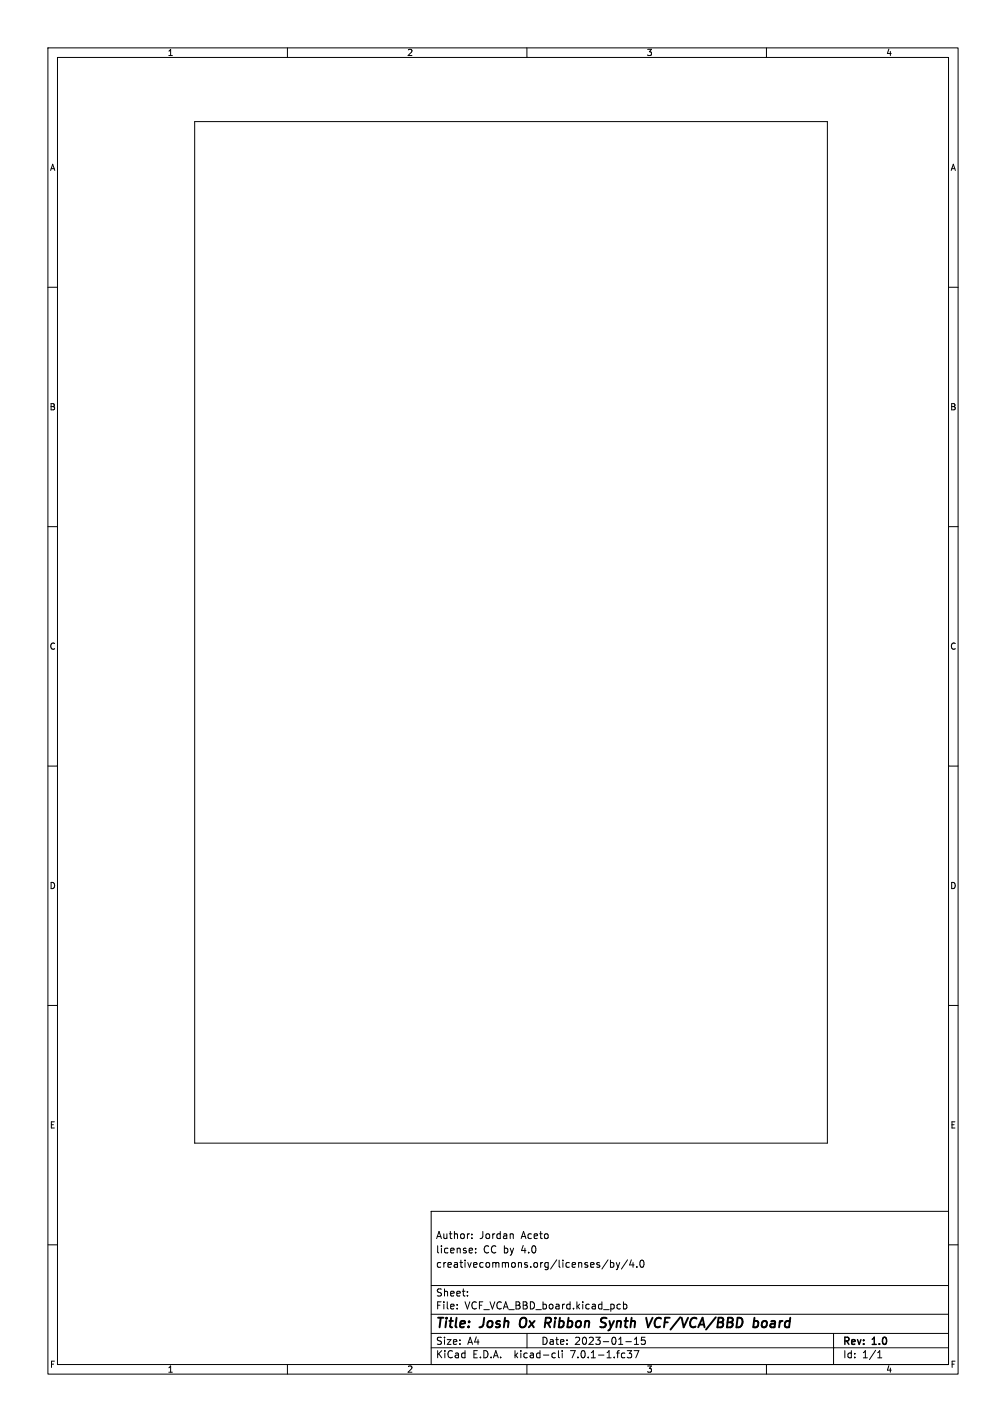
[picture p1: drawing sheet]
<svg xmlns="http://www.w3.org/2000/svg" width="210mm" height="297mm" viewBox="0 0 210 297" stroke-linecap="round" stroke-linejoin="round" font-family="sans-serif">
<defs><g id="words">
<g font-size="2.8">
<text x="91" y="277.8">Title:</text>
<text x="100.4" y="277.8">Josh</text>
<text x="109.2" y="277.8">Ox Ribbon</text>
<text x="127.3" y="277.8">Synth</text>
<text x="137.5" y="277.8">VCF/VCA/BBD</text>
<text x="160.4" y="277.8">board</text>
</g>
<g font-size="2.1">
<text x="91" y="261.9">license:</text>
<text x="91" y="258.9">Author:</text>
<text x="100.1" y="258.9">Jordan</text>
<text x="100.9" y="261.9">CC by</text>
<text x="108.8" y="258.9">Aceto</text>
<text x="108.8" y="261.9">4.0</text>
<text x="91" y="264.9">creativecommons.org/licenses/by/4.0</text>
<text x="91" y="273.6">File:</text>
<text x="91" y="270.9">Sheet:</text>
<text x="97" y="273.6">VCF_VCA_BBD_board.kicad_pcb</text>
<text x="91" y="281">Size:</text>
<text x="97.6" y="281">A4</text>
<text x="113" y="281">Date:</text>
<text x="119.9" y="281">2023-01-15</text>
<text x="176" y="281.2">Rev:</text>
<text x="182.2" y="281.2">1.0</text>
<text x="91" y="283.8">KiCad</text>
<text x="98.7" y="283.8">E.D.A.</text>
<text x="107.4" y="283.8">kicad-cli</text>
<text x="119.2" y="283.8">7.0.1-1.fc37</text>
<text x="176" y="283.8">Id:</text>
<text x="180" y="283.8">1/1</text>
</g>
<g font-size="1.8">
<text x="35" y="11.8">1</text>
<text x="85" y="11.8">2</text>
<text x="135" y="11.8">3</text>
<text x="185" y="11.8">4</text>
<text x="10.4" y="35.8">A</text>
<text x="198.4" y="35.8">A</text>
<text x="10.3" y="85.8">B</text>
<text x="198.3" y="85.8">B</text>
<text x="10.3" y="135.8">C</text>
<text x="198.3" y="135.8">C</text>
<text x="10.3" y="185.8">D</text>
<text x="198.3" y="185.8">D</text>
<text x="10.4" y="235.8">E</text>
<text x="198.4" y="235.8">E</text>
<text x="10.4" y="285.8">F</text>
<text x="35" y="286.8">1</text>
<text x="85" y="286.8">2</text>
<text x="135" y="286.8">3</text>
<text x="185" y="286.8">4</text>
<text x="198.4" y="285.8">F</text>
</g>
</g></defs>
<g fill="none" stroke="#000" stroke-width=".21">
<path d="M10 10h190v277h-190zM12 12h186v273h-186zM60 10v2M110 10v2M160 10v2M40.6 25.4h132.1v213.4h-132.1zM10 60h2M198 60h2M10 110h2M198 110h2M10 160h2M198 160h2"/>
<path d="M10 210h2M198 210h2M10 260h2M90 253h108v32h-108zM98.5 258.6v.1M98.5 257.8v.1M106.9 257.7l.3 .2v.8M198 260h2M90 278.5h108M90 274.5h108M90 268.5h108M95.4 273.3v.1"/>
<path d="M95.4 272.5v.1M97.6 270.6v.1M97.6 269.8v.1M98.6 260.8l.1 .3-.8 .1M99.3 261.6v.1M99.3 260.8v.1M110 278.5v3M126.9 263.1l-1.3 2M127.4 263.2v1.5M127.4 263.8l.5-.1 .3 .3-.2 .6h-.6M128.6 263.7l.4 1M129 264.7l-.4 .5"/>
<path d="M129.1 272.4l.4 .1M129.4 263.7l-.4 1M129.5 273.3l-.4 .1M130.2 272.5l.4-.1 .3 .3-.2 .6h-.5M130.2 271.9v1.5M131 263.1l-1.3 2M131.8 263.1l-.4 1.1h1M132.2 263.7v1M132.4 279.7l.5-.4v1.5M132.9 264.6v.1M133.8 263.3l.1-.1a.8 .8 0 0 1 .6 .7 .8 .8 0 0 1-.6 .8 1 1 0 0 1-.1-1.4zM133.9 279.3v.7l.2-.1h.5l.1 .6-.3 .3-.5-.1"/>
<path d="M174 278.5v6.5M60 285v2M90 281.5h108M110 285v2M115.5 282.6l.4 .1M115.9 283.5l-.4 .1M116.6 282.1v1.3l.2 .2M117.4 282.1v.1M117.4 282.6v1M130.6 280.2h1.2M130.9 282.1h1l-.5 .6 .4 .1v.7l-.2 .1-.7-.1M132.4 282.1h1l-.7 1.5"/>
<path d="M132.4 280.8h.9M160 285v2M183.2 283.6h.9M183.2 282.5l.5-.4v1.5"/>
</g>
<path d="M108.6 275.9l-.1 .7 .2 .5M125.6 276.1l.7 .3 .2 .3-.3 .4-.7 .1M126.6 275.3a.85 .85 0 0 0-1 .1M136.2 275.2l-.9 2M137.2 275.3a1.11 1.11 0 0 0 0 1.9M157.6 275.9h.4l.2 .2v.7a.66 .66 0 0 1-.8 .4M159.8 275.9l-.5 .1-.2 .3v.7l.5 .2" fill="none" stroke="#000" stroke-width=".4"/>
<use href="#words"/>
</svg>
